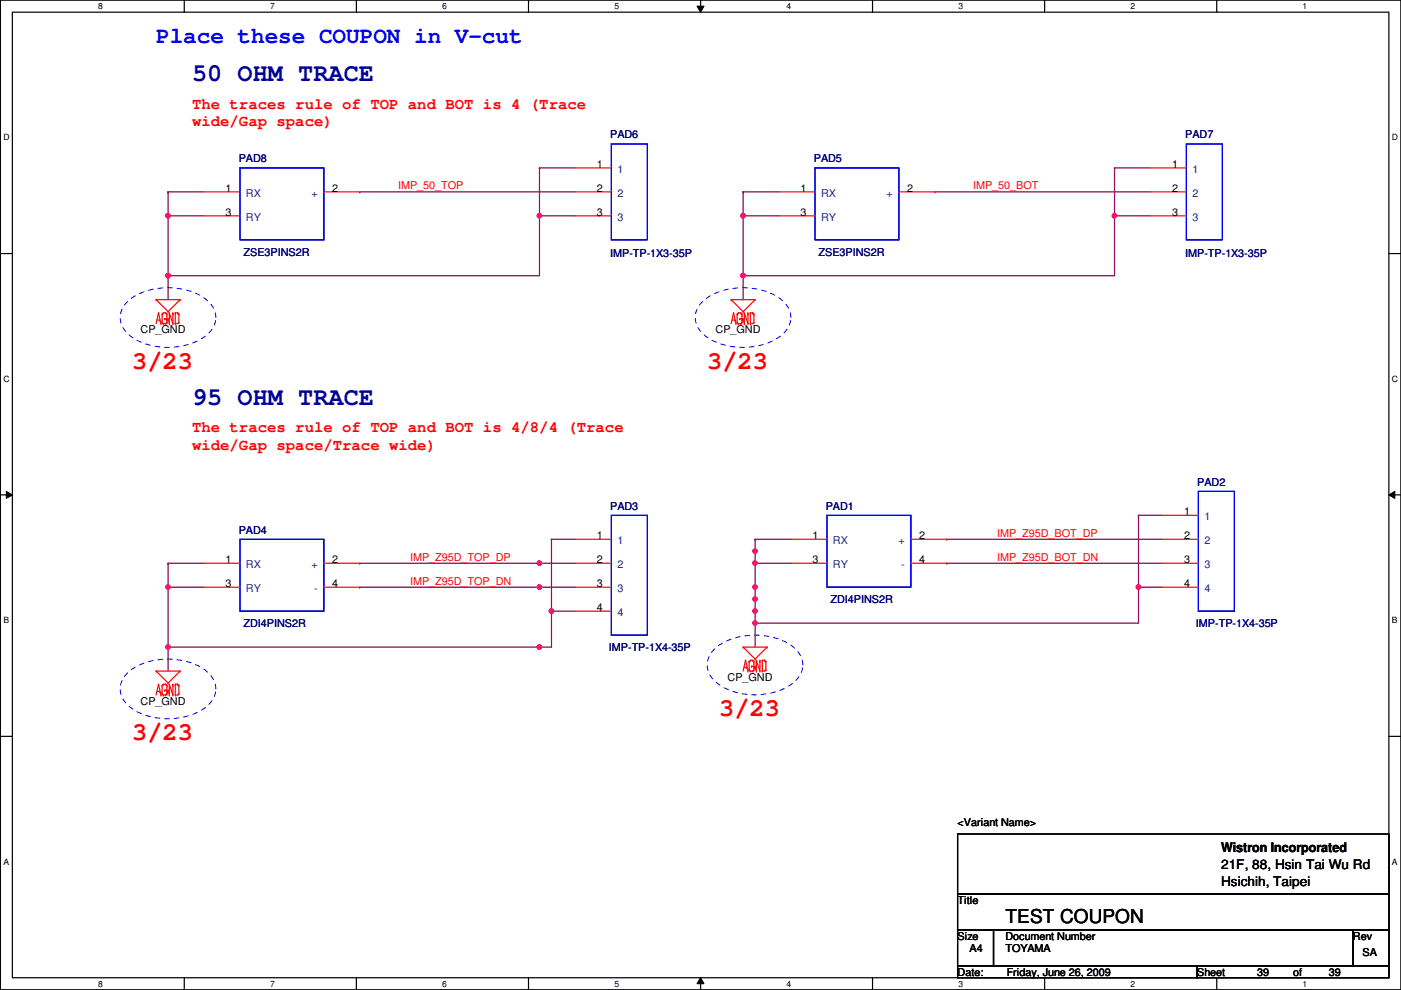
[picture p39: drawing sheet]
<svg xmlns="http://www.w3.org/2000/svg" width="297mm" height="210mm" viewBox="0 0 297 210" stroke-linecap="round" stroke-linejoin="round" font-family="sans-serif">
<defs><g id="words">
<g font-size="5.3" fill="#0000a0">
<text x="40.7" y="17.2">50 OHM TRACE</text>
<text x="40.7" y="85.8">95 OHM TRACE</text>
</g>
<g font-size="5.3" fill="#f00">
<text x="28" y="78.2">3/23</text>
<text x="149.9" y="78.2">3/23</text>
<text x="152.5" y="151.8">3/23</text>
<text x="28" y="156.9">3/23</text>
</g>
<text font-size="4.8" fill="#00f" x="33.1" y="9.2">Place these COUPON in V-cut</text>
<text font-size="4.1" x="213.2" y="195.7">TEST COUPON</text>
<g font-size="3.3" fill="#f00">
<text x="40.7" y="23.1">The traces rule of TOP and BOT is 4 (Trace</text>
<text x="40.7" y="26.8">wide/Gap space)</text>
<text x="40.7" y="91.7">The traces rule of TOP and BOT is 4/8/4 (Trace</text>
<text x="40.7" y="95.3">wide/Gap space/Trace wide)</text>
</g>
<g font-size="2.8">
<text x="258.9" y="180.7">Wistron Incorporated</text>
<text x="258.9" y="184.2">21F, 88, Hsin Tai Wu Rd</text>
<text x="258.9" y="187.7">Hsichih, Taipei</text>
</g>
<g font-size="2.3" fill="#000080">
<text x="129.4" y="29.3">PAD6</text>
<text x="251.3" y="29.3">PAD7</text>
<text x="50.6" y="34.4">PAD8</text>
<text x="172.5" y="34.4">PAD5</text>
<text x="51.6" y="54.2">ZSE3PINS2R</text>
<text x="129.4" y="54.4">IMP-TP-1X3-35P</text>
<text x="173.6" y="54.2">ZSE3PINS2R</text>
<text x="251.3" y="54.4">IMP-TP-1X3-35P</text>
<text x="253.8" y="103">PAD2</text>
<text x="50.6" y="113.1">PAD4</text>
<text x="129.4" y="108">PAD3</text>
<text x="175.1" y="108">PAD1</text>
<text x="176.1" y="127.8">ZDI4PINS2R</text>
<text x="51.6" y="132.9">ZDI4PINS2R</text>
<text x="253.6" y="132.9">IMP-TP-1X4-35P</text>
<text x="129.1" y="138">IMP-TP-1X4-35P</text>
</g>
<g font-size="2.3">
<text x="126.6" y="35.6">1</text>
<text x="248.5" y="35.6">1</text>
<text x="47.8" y="40.6">1</text>
<text x="70.4" y="40.6">2</text>
<text x="126.6" y="40.6">2</text>
<text x="169.8" y="40.6">1</text>
<text x="192.4" y="40.6">2</text>
<text x="248.5" y="40.6">2</text>
<text x="47.8" y="45.7">3</text>
<text x="126.6" y="45.7">3</text>
<text x="169.8" y="45.7">3</text>
<text x="248.5" y="45.7">3</text>
<text x="29.8" y="70.7">CP_GND</text>
<text x="151.7" y="70.7">CP_GND</text>
<text x="251" y="109.2">1</text>
<text x="47.8" y="119.4">1</text>
<text x="70.4" y="119.4">2</text>
<text x="126.6" y="114.3">1</text>
<text x="126.6" y="119.4">2</text>
<text x="172.3" y="114.3">1</text>
<text x="172.3" y="119.4">3</text>
<text x="194.9" y="114.3">2</text>
<text x="194.9" y="119.4">4</text>
<text x="251" y="114.3">2</text>
<text x="251" y="119.4">3</text>
<text x="47.8" y="124.5">3</text>
<text x="70.4" y="124.5">4</text>
<text x="126.6" y="124.5">3</text>
<text x="251" y="124.5">4</text>
<text x="126.6" y="129.5">4</text>
<text x="29.8" y="149.4">CP_GND</text>
<text x="154.3" y="144.4">CP_GND</text>
<text x="203" y="175.1">&lt;Variant Name&gt;</text>
<text x="203" y="191.6">Title</text>
<text x="203" y="199.2">Size</text>
<text x="205.6" y="201.8">A4</text>
<text x="213.2" y="199.2">Document Number</text>
<text x="213.2" y="201.8">TOYAMA</text>
<text x="286.8" y="199.2">Rev</text>
<text x="288.9" y="202.8">SA</text>
<text x="203" y="206.8">Date:</text>
<text x="213.4" y="206.8">Friday, June 26, 2009</text>
<text x="253.8" y="206.8">Sheet</text>
<text x="266.5" y="206.8">39</text>
<text x="274.1" y="206.8">of</text>
<text x="281.8" y="206.8">39</text>
</g>
<g font-size="2.3" fill="#004080">
<text x="52.2" y="41.7">RX</text>
<text x="66" y="41.7">+</text>
<text x="130.9" y="36.7">1</text>
<text x="130.9" y="41.7">2</text>
<text x="174.1" y="41.7">RX</text>
<text x="188" y="41.7">+</text>
<text x="252.8" y="36.7">1</text>
<text x="252.8" y="41.7">2</text>
<text x="52.2" y="46.8">RY</text>
<text x="130.9" y="46.8">3</text>
<text x="174.1" y="46.8">RY</text>
<text x="252.8" y="46.8">3</text>
<text x="255.4" y="110.3">1</text>
<text x="130.9" y="115.4">1</text>
<text x="176.6" y="115.4">RX</text>
<text x="190.5" y="115.4">+</text>
<text x="255.4" y="115.4">2</text>
<text x="52.2" y="120.5">RX</text>
<text x="52.2" y="125.6">RY</text>
<text x="66" y="120.5">+</text>
<text x="66.6" y="125.6">-</text>
<text x="130.9" y="120.5">2</text>
<text x="130.9" y="125.6">3</text>
<text x="176.6" y="120.5">RY</text>
<text x="191.1" y="120.5">-</text>
<text x="255.4" y="120.5">3</text>
<text x="255.4" y="125.6">4</text>
<text x="130.9" y="130.6">4</text>
</g>
<g font-size="2.3" fill="#f00">
<text x="84.4" y="40.2">IMP_50_TOP</text>
<text x="206.3" y="40.2">IMP_50_BOT</text>
<text x="211.4" y="113.8">IMP_Z95D_BOT_DP</text>
<text x="86.9" y="118.9">IMP_Z95D_TOP_DP</text>
<text x="211.4" y="118.9">IMP_Z95D_BOT_DN</text>
<text x="86.9" y="124">IMP_Z95D_TOP_DN</text>
</g>
<g font-size="1.8">
<text x="20.8" y="1.9">8</text>
<text x="57.3" y="1.9">7</text>
<text x="93.8" y="1.9">6</text>
<text x="130.3" y="1.9">5</text>
<text x="166.7" y="1.9">4</text>
<text x="203.2" y="1.9">3</text>
<text x="239.7" y="1.9">2</text>
<text x="276.2" y="1.9">1</text>
<text x=".7" y="29.8">D</text>
<text x="295.1" y="29.8">D</text>
<text x=".7" y="80.9">C</text>
<text x="295.1" y="80.9">C</text>
<text x=".7" y="132.1">B</text>
<text x="295.1" y="132.1">B</text>
<text x=".7" y="183.3">A</text>
<text x="295.1" y="183.3">A</text>
<text x="20.8" y="209.2">8</text>
<text x="57.3" y="209.2">7</text>
<text x="93.8" y="209.2">6</text>
<text x="130.3" y="209.2">5</text>
<text x="166.7" y="209.2">4</text>
<text x="203.2" y="209.2">3</text>
<text x="239.7" y="209.2">2</text>
<text x="276.2" y="209.2">1</text>
</g>
</g></defs>
<path d="M.1 0h296.9v209.8h-296.9zM2.6 2.6h291.9v204.7h-291.9z" fill="none" stroke="#000" stroke-width=".25"/>
<g fill="#fff">
<path d="M20.8 .3h1v2h-1z"/>
<path d="M20.8 207.6h1v1.9h-1z"/>
</g>
<path d="M39.1 0v2.6M39.1 207.3v2.5" fill="none" stroke="#000" stroke-width=".25"/>
<g fill="#fff">
<path d="M57.3 .3h.9v2h-.9z"/>
<path d="M57.3 207.6h.9v1.9h-.9z"/>
</g>
<path d="M75.6 0v2.6M75.6 207.3v2.5" fill="none" stroke="#000" stroke-width=".25"/>
<g fill="#fff">
<path d="M93.8 .3h.9v2h-.9z"/>
<path d="M93.8 207.6h.9v1.9h-.9z"/>
</g>
<path d="M112.1 0v2.6M112.1 207.3v2.5" fill="none" stroke="#000" stroke-width=".25"/>
<g fill="#fff">
<path d="M130.3 .3h.9v2h-.9z"/>
<path d="M130.3 207.6h.9v1.9h-.9z"/>
</g>
<path d="M148.5 0v2.6M148.5 207.3v2.5" fill="none" stroke="#000" stroke-width=".25"/>
<path d="M147.8 1.3h1.5l-.8 1.3zM148.5 207.3l.8 1.3h-1.5z" fill="#000"/>
<path d="M147.8 1.3h1.5l-.8 1.3zM148.5 207.3l.8 1.3h-1.5z" fill="none" stroke="#000" stroke-width=".21"/>
<g fill="#fff">
<path d="M166.7 .3h1v2h-1z"/>
<path d="M166.7 207.6h1v1.9h-1z"/>
</g>
<path d="M185 0v2.6M185 207.3v2.5" fill="none" stroke="#000" stroke-width=".25"/>
<g fill="#fff">
<path d="M203.2 .3h1v2h-1z"/>
<path d="M203.2 207.6h1v1.9h-1z"/>
</g>
<path d="M221.5 0v2.6M221.5 207.3v2.5" fill="none" stroke="#000" stroke-width=".25"/>
<g fill="#fff">
<path d="M239.7 .3h1v2h-1z"/>
<path d="M239.7 207.6h1v1.9h-1z"/>
</g>
<path d="M258 0v2.6M258 207.3v2.5" fill="none" stroke="#000" stroke-width=".25"/>
<g fill="#fff">
<path d="M276.2 .3h1v2h-1z"/>
<path d="M276.2 207.6h1v1.9h-1z"/>
<path d="M.7 28.2h1.3v1.9h-1.3z"/>
<path d="M295.1 28.2h1.3v1.9h-1.3z"/>
<path d="M.7 79.3h1.3v2h-1.3z"/>
<path d="M295.1 79.3h1.3v2h-1.3z"/>
</g>
<path d="M.1 53.8h2.5M294.5 53.8h2.5" fill="none" stroke="#000" stroke-width=".25"/>
<g fill="#fff">
<path d="M.7 130.5h1.2v2h-1.2z"/>
<path d="M295.1 130.5h1.2v2h-1.2z"/>
</g>
<path d="M.1 104.9h2.5M294.5 104.9h2.5" fill="none" stroke="#000" stroke-width=".25"/>
<path d="M1.4 104.2l1.2 .7-1.2 .8zM294.5 104.9l1.2-.7v1.5z" fill="#000"/>
<path d="M1.4 104.2l1.2 .7-1.2 .8zM294.5 104.9l1.2-.7v1.5z" fill="none" stroke="#000" stroke-width=".21"/>
<g fill="#fff">
<path d="M.7 181.7h1.2v2h-1.2z"/>
<path d="M295.1 181.7h1.2v2h-1.2z"/>
</g>
<path d="M.1 156.1h2.5M294.5 156.1h2.5" fill="none" stroke="#000" stroke-width=".25"/>
<path d="M236.3 45.8h.1M236.3 45.8v12.7" fill="none" stroke="#800040" stroke-width=".25"/>
<circle cx="236.3" cy="45.7" r=".49" fill="#f0f"/>
<circle cx="236.3" cy="45.7" r=".49" fill="none" stroke="#f0f" stroke-width=".25"/>
<path d="M157.6 58.5h.1M157.6 58.5h78.7" fill="none" stroke="#800040" stroke-width=".25"/>
<circle cx="157.5" cy="58.4" r=".49" fill="#f0f"/>
<circle cx="157.5" cy="58.4" r=".49" fill="none" stroke="#f0f" stroke-width=".25"/>
<path d="M157.6 45.8h.1M157.6 45.8v12.7M236.3 45.8h.1M236.3 45.8h7.6" fill="none" stroke="#800040" stroke-width=".25"/>
<circle cx="157.5" cy="45.7" r=".49" fill="#f0f"/>
<circle cx="157.5" cy="45.7" r=".49" fill="none" stroke="#f0f" stroke-width=".25"/>
<g fill="none" stroke="#800040" stroke-width=".25">
<path d="M236.3 35.6h.1M236.3 35.6h7.6M236.3 35.6v10.2M114.4 45.8h.1M114.4 45.8v12.7M157.6 40.7h.1M157.6 45.8h.1M157.6 58.5h.1M157.6 40.7h7.6M157.6 45.8h7.6M157.6 40.7v5.1M157.6 58.5v5"/>
<path d="M198.2 40.7h.1M198.2 40.7h45.7"/>
</g>
<circle cx="114.4" cy="45.7" r=".49" fill="#f0f"/>
<circle cx="114.4" cy="45.7" r=".49" fill="none" stroke="#f0f" stroke-width=".25"/>
<path d="M35.6 58.5h.1M35.6 58.5h78.8" fill="none" stroke="#800040" stroke-width=".25"/>
<circle cx="35.6" cy="58.4" r=".49" fill="#f0f"/>
<circle cx="35.6" cy="58.4" r=".49" fill="none" stroke="#f0f" stroke-width=".25"/>
<path d="M35.6 45.8h.1M35.6 45.8v12.7M114.4 45.8h.1M114.4 45.8h7.6" fill="none" stroke="#800040" stroke-width=".25"/>
<circle cx="35.6" cy="45.7" r=".49" fill="#f0f"/>
<circle cx="35.6" cy="45.7" r=".49" fill="none" stroke="#f0f" stroke-width=".25"/>
<g fill="none" stroke="#800040" stroke-width=".25">
<path d="M114.4 35.6h.1M114.4 35.6h7.6M114.4 35.6v10.2M35.6 40.7h.1M35.6 45.8h.1M35.6 58.5h.1M35.6 40.7h7.7M35.6 45.8h7.7M35.6 40.7v5.1M35.6 58.5v5M76.3 40.7h.1M76.3 40.7h45.7"/>
<path d="M241.4 109.3h.1M241.4 109.3v15.2M160.1 129.6h.1M160.1 129.6v2.5"/>
</g>
<circle cx="160.1" cy="132.1" r=".49" fill="#f0f"/>
<circle cx="160.1" cy="132.1" r=".49" fill="none" stroke="#f0f" stroke-width=".25"/>
<circle cx="160.1" cy="129.6" r=".49" fill="#f0f"/>
<circle cx="160.1" cy="129.6" r=".49" fill="none" stroke="#f0f" stroke-width=".25"/>
<path d="M160.1 116.9h.1M160.1 116.9v2.5" fill="none" stroke="#800040" stroke-width=".25"/>
<circle cx="160.1" cy="116.9" r=".49" fill="#f0f"/>
<circle cx="160.1" cy="116.9" r=".49" fill="none" stroke="#f0f" stroke-width=".25"/>
<g fill="none" stroke="#800040" stroke-width=".25">
<path d="M160.1 114.3h.1M160.1 119.4h.1M160.1 114.3h7.6M160.1 119.4h7.6M200.7 119.4h.1M200.7 114.3h.1M200.7 114.3h45.8M200.7 119.4h45.8M241.4 109.3h.1M241.4 109.3h5.1M160.1 132.1h.1M160.1 132.1v5.1"/>
<path d="M241.4 124.5h.1M241.4 124.5v7.6h-81.3"/>
</g>
<circle cx="241.4" cy="124.5" r=".49" fill="#f0f"/>
<circle cx="241.4" cy="124.5" r=".49" fill="none" stroke="#f0f" stroke-width=".25"/>
<path d="M116.9 114.3h.1M116.9 114.3v15.3M35.6 124.5h.1M35.6 124.5v12.7M241.4 124.5h.1M241.4 124.5h5.1" fill="none" stroke="#800040" stroke-width=".25"/>
<circle cx="35.6" cy="137.2" r=".49" fill="#f0f"/>
<circle cx="35.6" cy="137.2" r=".49" fill="none" stroke="#f0f" stroke-width=".25"/>
<circle cx="35.6" cy="124.5" r=".49" fill="#f0f"/>
<circle cx="35.6" cy="124.5" r=".49" fill="none" stroke="#f0f" stroke-width=".25"/>
<path d="M35.6 119.4h.1M35.6 119.4v5.1M35.6 119.4h7.7M116.9 114.3h.1M116.9 114.3h5.1M35.6 124.5h.1M35.6 137.2h.1M35.6 137.2v5.1M35.6 124.5h7.7M114.4 137.2h.1M114.4 137.2h2.5" fill="none" stroke="#800040" stroke-width=".25"/>
<circle cx="114.4" cy="137.2" r=".49" fill="#f0f"/>
<circle cx="114.4" cy="137.2" r=".49" fill="none" stroke="#f0f" stroke-width=".25"/>
<path d="M114.4 124.5h.1M114.4 124.5h7.6" fill="none" stroke="#800040" stroke-width=".25"/>
<circle cx="114.4" cy="124.5" r=".49" fill="#f0f"/>
<circle cx="114.4" cy="124.5" r=".49" fill="none" stroke="#f0f" stroke-width=".25"/>
<path d="M114.4 119.4h.1M114.4 119.4h7.6" fill="none" stroke="#800040" stroke-width=".25"/>
<circle cx="114.4" cy="119.4" r=".49" fill="#f0f"/>
<circle cx="114.4" cy="119.4" r=".49" fill="none" stroke="#f0f" stroke-width=".25"/>
<path d="M116.9 129.6h.1M116.9 129.6v7.6" fill="none" stroke="#800040" stroke-width=".25"/>
<circle cx="116.9" cy="129.6" r=".49" fill="#f0f"/>
<circle cx="116.9" cy="129.6" r=".49" fill="none" stroke="#f0f" stroke-width=".25"/>
<path d="M76.3 119.4h.1M76.3 119.4h38.1M116.9 129.6h.1M116.9 129.6h5.1M160.1 127h.1M160.1 127v2.6" fill="none" stroke="#800040" stroke-width=".25"/>
<circle cx="160.1" cy="127" r=".49" fill="#f0f"/>
<circle cx="160.1" cy="127" r=".49" fill="none" stroke="#f0f" stroke-width=".25"/>
<path d="M160.1 124.5h.1M160.1 124.5v2.5" fill="none" stroke="#800040" stroke-width=".25"/>
<circle cx="160.1" cy="124.5" r=".49" fill="#f0f"/>
<circle cx="160.1" cy="124.5" r=".49" fill="none" stroke="#f0f" stroke-width=".25"/>
<path d="M160.1 119.4h.1M160.1 119.4v5.1" fill="none" stroke="#800040" stroke-width=".25"/>
<circle cx="160.1" cy="119.4" r=".49" fill="#f0f"/>
<circle cx="160.1" cy="119.4" r=".49" fill="none" stroke="#f0f" stroke-width=".25"/>
<path d="M160.1 114.3h.1M160.1 114.3v2.6M35.6 137.2h.1M35.6 137.2h78.8M76.3 124.5h.1M76.3 124.5h38.1" fill="none" stroke="#800040" stroke-width=".25"/>
<g fill="none" stroke="#f00" stroke-width=".25">
<path d="M122 35.6h7.6M243.9 35.6h7.6M43.3 40.7h7.6M43.3 45.8h7.6M68.7 40.7h7.6M122 40.7h7.6M122 45.8h7.6M165.2 40.7h7.6M165.2 45.8h7.6M190.6 40.7h7.6M243.9 40.7h7.6M243.9 45.8h7.6"/>
<path d="M33.1 63.5h.1M33.1 63.5h5.1M33.1 63.5l2.5 2.6M33.4 67.9h.5M33.6 66.3h.1M33.6 66.3l-.5 2.3M33.6 66.3l.5 2.3M33.9 67.9h.1M34.1 68.6h.1M34.4 66.6h.1M34.4 68.4h.1M34.4 66.6v1.8"/>
<path d="M34.4 68.4l.2 .2M34.6 66.3h.1M34.6 68.6h.1M34.6 66.3h.5M34.6 68.6h.5M34.6 66.3l-.2 .3M34.9 67.6h.1M34.9 67.6h.7M35.1 66.3h.1M35.1 68.6h.1M35.1 66.3l.3 .3M35.4 66.6h.1"/>
<path d="M35.4 67.1h.1M35.4 68.4h.1M35.4 67.9h.1M35.4 67.6h.1M35.4 66.6v.5M35.4 67.6v.8M35.4 68.4l-.3 .2M35.6 66.1h.1M35.6 67.6h.1M35.6 68.1h.1M35.6 67.6v.5M35.9 68.6h.1"/>
<path d="M35.9 68.6v-2.3l.8 2.3M36.7 66.6h.1M36.7 66.3h.1M36.7 68.6h.1M36.7 66.3v2.3M37.2 66.3h.1M37.2 68.6h.1M37.2 66.3h.5M37.2 66.3v2.3M37.7 66.3h.1M37.7 66.3l.2 .3M37.9 68.4h.1"/>
<path d="M37.9 66.6h.1M37.9 68.4l-.2 .2h-.5M37.9 66.6v1.8M38.2 63.5h.1M38.2 63.5l-2.6 2.6M155 63.5h.1M155 63.5h5.1M155 63.5l2.6 2.6M155.3 67.9h.5M155.5 66.3h.1M155.5 66.3l-.5 2.3M155.5 66.3l.5 2.3"/>
<path d="M155.8 67.9h.1M156 68.6h.1M156.3 66.6h.1M156.3 68.4h.1M156.3 66.6v1.8M156.3 68.4l.2 .2M156.5 66.3h.1M156.5 68.6h.1M156.5 66.3l-.2 .3M156.5 66.3h.6M156.5 68.6h.6M156.8 67.6h.1"/>
<path d="M156.8 67.6h.8M157.1 66.3h.1M157.1 68.6h.1M157.1 66.3l.2 .3M157.3 66.6h.1M157.3 67.1h.1M157.3 68.4h.1M157.3 67.9h.1M157.3 67.6h.1M157.3 66.6v.5M157.3 67.6v.8M157.3 68.4l-.2 .2"/>
<path d="M157.6 66.1h.1M157.6 67.6h.1M157.6 68.1h.1M157.6 67.6v.5M157.8 68.6h.1M157.8 68.6v-2.3l.8 2.3M158.6 66.6h.1M158.6 66.3h.1M158.6 68.6h.1M158.6 66.3v2.3M159.1 66.3h.1M159.1 68.6h.1"/>
<path d="M159.1 66.3h.5M159.1 66.3v2.3M159.6 66.3h.1M159.6 66.3l.2 .3M159.8 68.4h.1M159.8 66.6h.1M159.8 68.4l-.2 .2h-.5M159.8 66.6v1.8M160.1 63.5h.1M160.1 63.5l-2.5 2.6M43.3 119.4h7.6M68.7 119.4h7.6"/>
<path d="M122 119.4h7.6M122 114.3h7.6M167.7 119.4h7.6M167.7 114.3h7.6M193.1 119.4h7.6M193.1 114.3h7.6M246.5 119.4h7.6M246.5 109.3h7.6M246.5 114.3h7.6M43.3 124.5h7.6M68.7 124.5h7.6M122 124.5h7.6"/>
<path d="M122 129.6h7.6M157.6 137.2h.1M157.6 137.2h5M157.6 137.2l2.5 2.5M158.1 140h.1M158.1 140l-.5 2.3M158.1 140l.5 2.3M159.1 140h.1M159.1 140l-.3 .3M159.1 140h.5M159.6 140h.1M159.6 140l.2 .3"/>
<path d="M160.1 139.7h.1M161.1 140h.1M161.1 140v2.3M161.6 140h.1M161.6 140h.5M161.6 140v2.3M162.1 140h.1M162.1 140l.3 .3M162.6 137.2h.1M162.6 137.2l-2.5 2.5M246.5 124.5h7.6M33.1 142.3h.1"/>
<path d="M33.1 142.3h5.1M33.1 142.3l2.5 2.5M33.4 146.6h.5M33.6 145.1h.1M33.6 145.1l-.5 2.3M33.6 145.1l.5 2.3M33.9 146.6h.1M34.1 147.4h.1M34.4 145.3h.1M34.4 147.1h.1M34.4 145.3v1.8M34.4 147.1l.2 .3"/>
<path d="M34.6 145.1h.1M34.6 147.4h.1M34.6 145.1l-.2 .2M34.6 145.1h.5M34.6 147.4h.5M34.9 146.3h.1M34.9 146.3h.7M35.1 145.1h.1M35.1 147.4h.1M35.1 145.1l.3 .2M35.4 145.3h.1M35.4 145.8h.1"/>
<path d="M35.4 147.1h.1M35.4 146.6h.1M35.4 146.3h.1M35.4 145.3v.5M35.4 146.3v.8M35.4 147.1l-.3 .3M35.6 144.8h.1M35.6 146.3h.1M35.6 146.9h.1M35.6 146.3v.6M35.9 147.4h.1M35.9 147.4v-2.3l.8 2.3"/>
<path d="M36.7 145.3h.1M36.7 145.1h.1M36.7 147.4h.1M36.7 145.1v2.3M37.2 145.1h.1M37.2 147.4h.1M37.2 145.1v2.3M37.2 145.1h.5M37.7 145.1h.1M37.7 145.1l.2 .2M37.9 147.1h.1M37.9 145.3h.1"/>
<path d="M37.9 145.3v1.8M37.9 147.1l-.2 .3h-.5M38.2 142.3h.1M38.2 142.3l-2.6 2.5M157.8 141.5h.5M158.3 141.5h.1M158.6 142.3h.1M158.8 140.3h.1M158.8 142h.1M158.8 140.3v1.7M158.8 142l.3 .3M159.1 142.3h.1"/>
<path d="M159.1 142.3h.5M159.3 141.3h.1M159.3 141.3h.8M159.6 142.3h.1M159.8 140.3h.1M159.8 140.8h.1M159.8 142h.1M159.8 141.5h.1M159.8 141.3h.1M159.8 140.3v.5M159.8 141.3v.7M159.8 142l-.2 .3"/>
<path d="M160.1 141.3h.1M160.1 141.8h.1M160.1 141.3v.5M160.4 142.3h.1M160.4 142.3v-2.3l.7 2.3M161.1 140.3h.1M161.1 142.3h.1M161.6 142.3h.1M162.4 142h.1M162.4 140.3h.1M162.4 142l-.3 .3h-.5M162.4 140.3v1.7"/>
</g>
<path d="M203 176.8h91.5v12.7h-91.5zM203 189.5h91.5v7.6h-91.5zM203 197.1h7.6v7.7h-7.6zM210.6 197.1h76.2v7.7h-76.2zM286.8 197.1h7.7v7.7h-7.7zM203 204.8h50.8v2.5h-50.8zM253.8 204.8h40.7v2.5h-40.7z" fill="none" stroke="#000" stroke-width=".25"/>
<path d="M26.9 64.1a13.5 13.5 0 0 1 12.6-2.6 7.8 7.8 0 0 1 6.2 4.9 5.1 5.1 0 0 1-2.9 5.4 14.5 14.5 0 0 1-15.2-.6 4.6 4.6 0 0 1-.7-7.1zM148.8 64.1a13.5 13.5 0 0 1 12.7-2.6 7.8 7.8 0 0 1 6.1 4.9 5.1 5.1 0 0 1-2.9 5.4 14.5 14.5 0 0 1-15.2-.6 4.6 4.6 0 0 1-.7-7.1zM151.3 137.8a13.5 13.5 0 0 1 12.7-2.6 7.8 7.8 0 0 1 6.1 4.9 5.1 5.1 0 0 1-2.9 5.4 14.5 14.5 0 0 1-15.2-.6 4.6 4.6 0 0 1-.7-7.1zM26.9 142.9a13.5 13.5 0 0 1 12.6-2.7 7.8 7.8 0 0 1 6.2 5 5.1 5.1 0 0 1-2.9 5.3 14.5 14.5 0 0 1-15.2-.6 4.6 4.6 0 0 1-.7-7z" fill="none" stroke="#00f" stroke-width=".21" stroke-dasharray="1 1 1 1 1 1 1 1"/>
<path d="M50.9 35.6h17.8v15.2h-17.8zM129.6 30.5h7.6v20.3h-7.6zM172.8 35.6h17.8v15.2h-17.8zM251.5 30.5h7.7v20.3h-7.7zM50.9 114.3h17.8v15.3h-17.8zM129.6 109.3h7.6v25.4h-7.6zM175.3 109.3h17.8v15.2h-17.8zM254.1 104.2h7.6v25.4h-7.6z" fill="none" stroke="#00f" stroke-width=".25"/>
<circle cx="236.3" cy="45.7" r=".49" fill="#f0f"/>
<circle cx="236.3" cy="45.7" r=".49" fill="none" stroke="#f0f" stroke-width=".25"/>
<circle cx="157.5" cy="58.4" r=".49" fill="#f0f"/>
<circle cx="157.5" cy="58.4" r=".49" fill="none" stroke="#f0f" stroke-width=".25"/>
<circle cx="157.5" cy="45.7" r=".49" fill="#f0f"/>
<circle cx="157.5" cy="45.7" r=".49" fill="none" stroke="#f0f" stroke-width=".25"/>
<circle cx="114.4" cy="45.7" r=".49" fill="#f0f"/>
<circle cx="114.4" cy="45.7" r=".49" fill="none" stroke="#f0f" stroke-width=".25"/>
<circle cx="35.6" cy="58.4" r=".49" fill="#f0f"/>
<circle cx="35.6" cy="58.4" r=".49" fill="none" stroke="#f0f" stroke-width=".25"/>
<circle cx="35.6" cy="45.7" r=".49" fill="#f0f"/>
<circle cx="35.6" cy="45.7" r=".49" fill="none" stroke="#f0f" stroke-width=".25"/>
<circle cx="160.1" cy="132.1" r=".49" fill="#f0f"/>
<circle cx="160.1" cy="132.1" r=".49" fill="none" stroke="#f0f" stroke-width=".25"/>
<circle cx="160.1" cy="129.6" r=".49" fill="#f0f"/>
<circle cx="160.1" cy="129.6" r=".49" fill="none" stroke="#f0f" stroke-width=".25"/>
<circle cx="160.1" cy="116.9" r=".49" fill="#f0f"/>
<circle cx="160.1" cy="116.9" r=".49" fill="none" stroke="#f0f" stroke-width=".25"/>
<circle cx="241.4" cy="124.5" r=".49" fill="#f0f"/>
<circle cx="241.4" cy="124.5" r=".49" fill="none" stroke="#f0f" stroke-width=".25"/>
<circle cx="35.6" cy="137.2" r=".49" fill="#f0f"/>
<circle cx="35.6" cy="137.2" r=".49" fill="none" stroke="#f0f" stroke-width=".25"/>
<circle cx="35.6" cy="124.5" r=".49" fill="#f0f"/>
<circle cx="35.6" cy="124.5" r=".49" fill="none" stroke="#f0f" stroke-width=".25"/>
<circle cx="114.4" cy="137.2" r=".49" fill="#f0f"/>
<circle cx="114.4" cy="137.2" r=".49" fill="none" stroke="#f0f" stroke-width=".25"/>
<circle cx="114.4" cy="124.5" r=".49" fill="#f0f"/>
<circle cx="114.4" cy="124.5" r=".49" fill="none" stroke="#f0f" stroke-width=".25"/>
<circle cx="114.4" cy="119.4" r=".49" fill="#f0f"/>
<circle cx="114.4" cy="119.4" r=".49" fill="none" stroke="#f0f" stroke-width=".25"/>
<circle cx="116.9" cy="129.6" r=".49" fill="#f0f"/>
<circle cx="116.9" cy="129.6" r=".49" fill="none" stroke="#f0f" stroke-width=".25"/>
<circle cx="160.1" cy="127" r=".49" fill="#f0f"/>
<circle cx="160.1" cy="127" r=".49" fill="none" stroke="#f0f" stroke-width=".25"/>
<circle cx="160.1" cy="124.5" r=".49" fill="#f0f"/>
<circle cx="160.1" cy="124.5" r=".49" fill="none" stroke="#f0f" stroke-width=".25"/>
<circle cx="160.1" cy="119.4" r=".49" fill="#f0f"/>
<circle cx="160.1" cy="119.4" r=".49" fill="none" stroke="#f0f" stroke-width=".25"/>
<use href="#words"/>
</svg>
